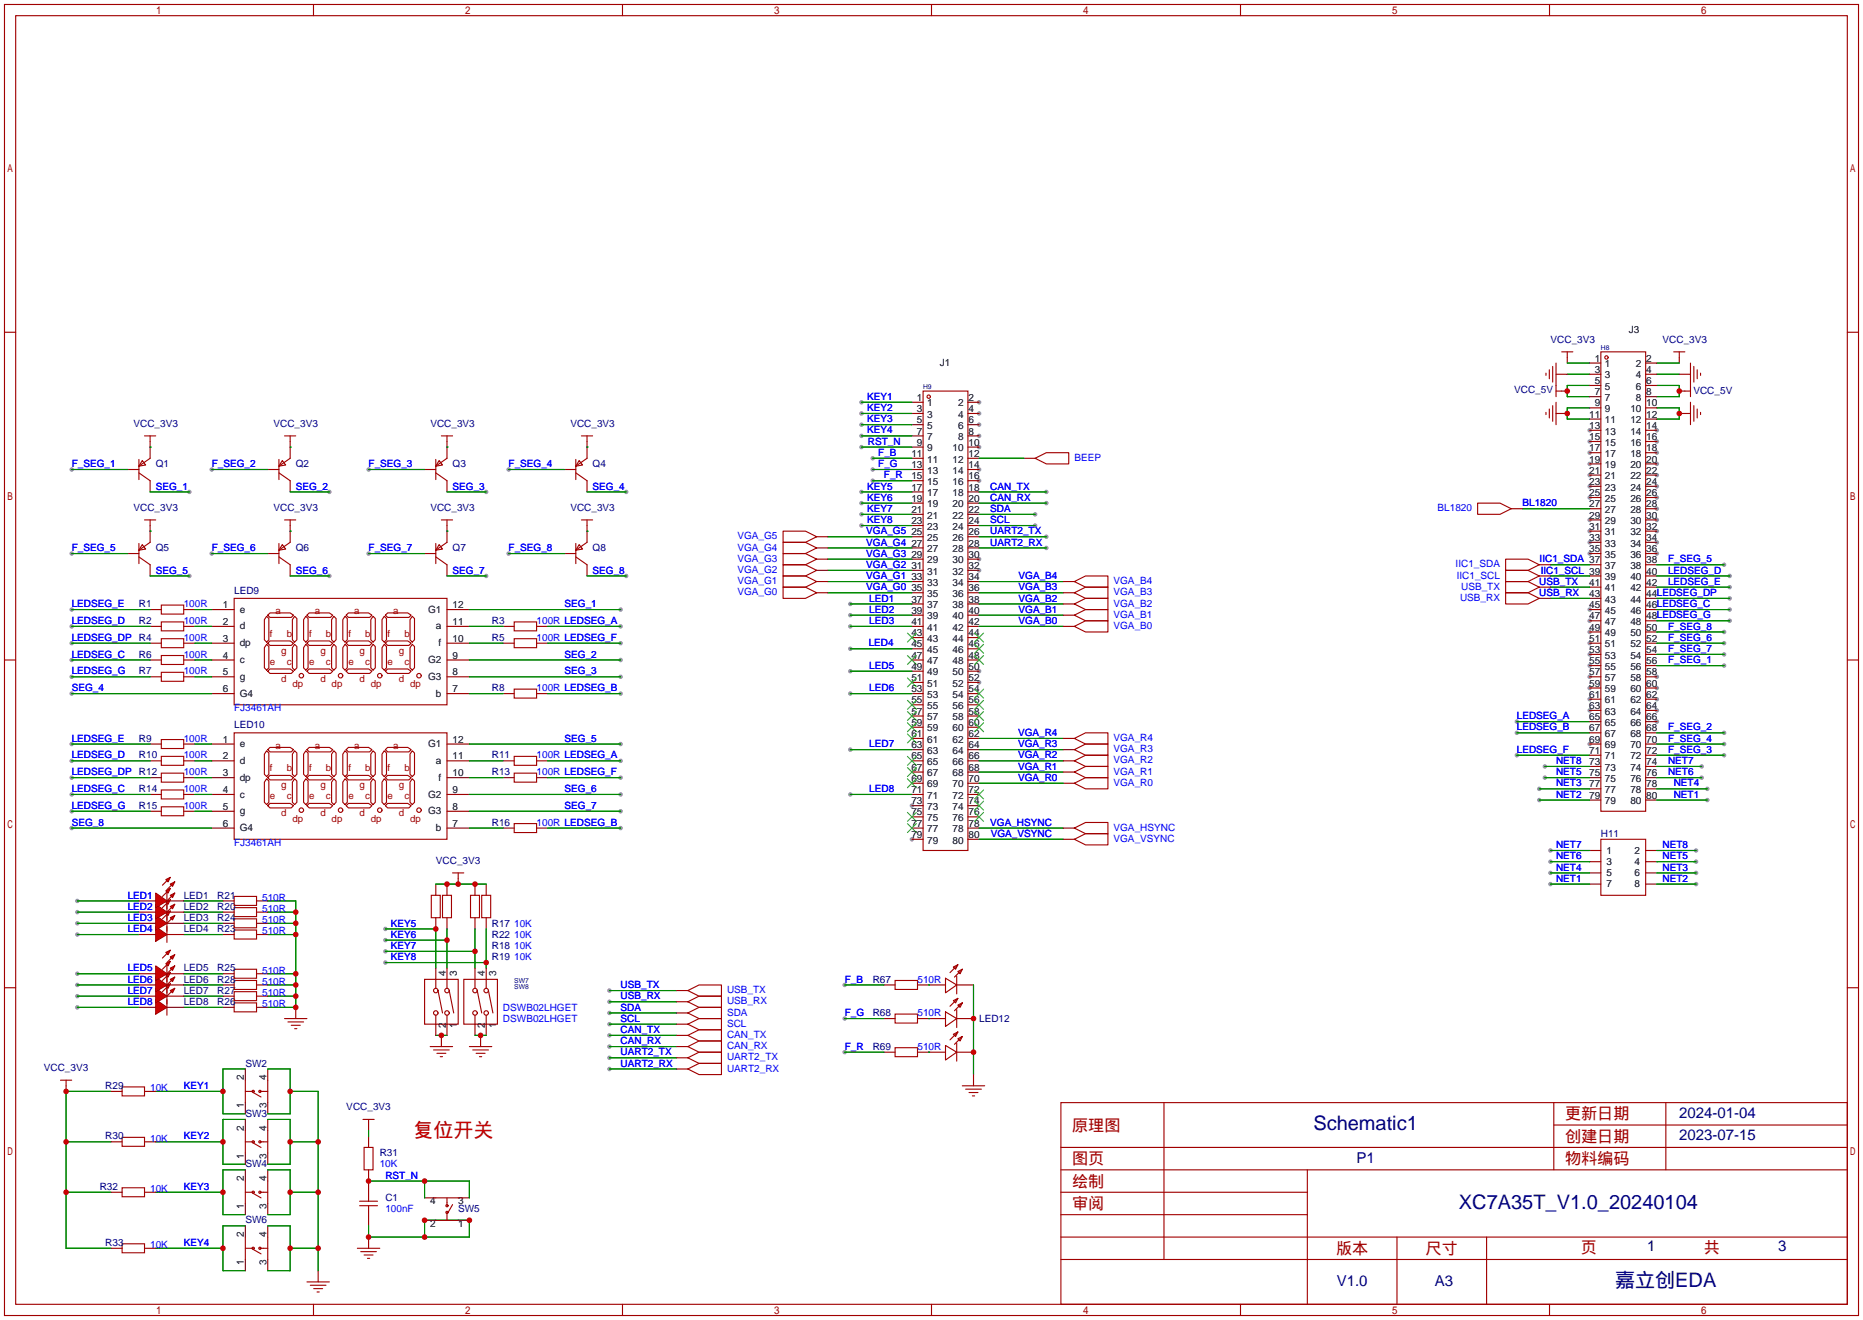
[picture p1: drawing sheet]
<svg xmlns="http://www.w3.org/2000/svg" width="422mm" height="299mm" viewBox="0 0 422 299" stroke-linecap="round" stroke-linejoin="round" font-family="sans-serif">
<defs><g id="words">
<text font-size="4.5" fill="#c00" x="93.7" y="257.7">复位开关</text>
<g font-size="4.5" fill="#000080">
<text x="297.8" y="256.2">Schematic1</text>
<text x="330.8" y="274">XC7A35T_V1.0_20240104</text>
<text x="366.2" y="291.8">嘉立创EDA</text>
</g>
<g font-size="3.7" fill="#a00000">
<text x="243.1" y="256.3">原理图</text>
<text x="354.8" y="253.7">更新日期</text>
<text x="243.1" y="263.9">图页</text>
<text x="354.8" y="258.8">创建日期</text>
<text x="354.8" y="263.9">物料编码</text>
<text x="243.1" y="269">绘制</text>
<text x="243.1" y="274">审阅</text>
<text x="302.9" y="284.2">版本</text>
<text x="323.2" y="284.2">尺寸</text>
<text x="358.4" y="283.9">页</text>
<text x="386.3" y="283.9">共</text>
</g>
<g font-size="3.4" fill="#000080">
<text x="380.7" y="253.4">2024-01-04</text>
<text x="307.5" y="263.5">P1</text>
<text x="380.7" y="258.4">2023-07-15</text>
<text x="373.5" y="283.6">1</text>
<text x="403.2" y="283.6">3</text>
<text x="303.1" y="291.5">V1.0</text>
<text x="325.3" y="291.5">A3</text>
</g>
<g font-size="2.3" fill="#000080">
<text x="351.6" y="77.7">VCC_3V3</text>
<text x="377" y="77.7">VCC_3V3</text>
<text x="343.3" y="89.1">VCC_5V</text>
<text x="384" y="89.4">VCC_5V</text>
<text x="30.3" y="96.7">VCC_3V3</text>
<text x="62" y="96.7">VCC_3V3</text>
<text x="97.6" y="96.7">VCC_3V3</text>
<text x="129.3" y="96.7">VCC_3V3</text>
<text x="35.3" y="105.9">Q1</text>
<text x="67.1" y="105.9">Q2</text>
<text x="102.6" y="105.9">Q3</text>
<text x="134.4" y="105.9">Q4</text>
<text x="30.3" y="115.8">VCC_3V3</text>
<text x="62" y="115.8">VCC_3V3</text>
<text x="97.6" y="115.8">VCC_3V3</text>
<text x="129.3" y="115.8">VCC_3V3</text>
<text x="35.3" y="124.9">Q5</text>
<text x="67.1" y="124.9">Q6</text>
<text x="102.6" y="124.9">Q7</text>
<text x="134.4" y="124.9">Q8</text>
<text x="31.5" y="137.6">R1</text>
<text x="53.1" y="134.6">LED9</text>
<text x="31.5" y="141.4">R2</text>
<text x="111.5" y="141.4">R3</text>
<text x="31.5" y="149.1">R6</text>
<text x="31.5" y="145.3">R4</text>
<text x="111.5" y="145.3">R5</text>
<text x="31.5" y="152.9">R7</text>
<text x="111.5" y="156.7">R8</text>
<text x="53.1" y="165.1">LED10</text>
<text x="31.5" y="168.1">R9</text>
<text x="31.5" y="171.9">R10</text>
<text x="111.5" y="171.9">R11</text>
<text x="31.5" y="179.5">R14</text>
<text x="31.5" y="175.7">R12</text>
<text x="111.5" y="175.7">R13</text>
<text x="31.5" y="183.4">R15</text>
<text x="111.5" y="187.2">R16</text>
<text x="363" y="189.7">H11</text>
<text x="98.8" y="195.8">VCC_3V3</text>
<text x="41.7" y="203.7">LED1</text>
<text x="49.3" y="203.7">R21</text>
<text x="41.7" y="208.8">LED3</text>
<text x="41.7" y="206.2">LED2</text>
<text x="49.3" y="208.8">R24</text>
<text x="49.3" y="206.2">R20</text>
<text x="41.7" y="211.3">LED4</text>
<text x="49.3" y="211.3">R23</text>
<text x="111.5" y="215.1">R18</text>
<text x="111.5" y="212.6">R22</text>
<text x="111.5" y="210">R17</text>
<text x="41.7" y="220.2">LED5</text>
<text x="49.3" y="220.2">R25</text>
<text x="111.5" y="217.6">R19</text>
<text x="41.7" y="227.8">LED8</text>
<text x="41.7" y="225.3">LED7</text>
<text x="41.7" y="222.7">LED6</text>
<text x="49.3" y="227.8">R26</text>
<text x="49.3" y="225.3">R27</text>
<text x="49.3" y="222.7">R28</text>
<text x="197.9" y="222.7">R67</text>
<text x="197.9" y="230.3">R68</text>
<text x="222" y="231.6">LED12</text>
<text x="197.9" y="238">R69</text>
<text x="9.9" y="242.8">VCC_3V3</text>
<text x="55.6" y="241.8">SW2</text>
<text x="23.9" y="246.9">R29</text>
<text x="78.5" y="251.7">VCC_3V3</text>
<text x="55.6" y="253.2">SW3</text>
<text x="23.9" y="258.3">R30</text>
<text x="86.1" y="262.1">R31</text>
<text x="22.6" y="269.7">R32</text>
<text x="55.6" y="264.6">SW4</text>
<text x="87.4" y="272.3">C1</text>
<text x="103.9" y="274.8">SW5</text>
<text x="55.6" y="277.3">SW6</text>
<text x="23.9" y="282.4">R33</text>
</g>
<g font-size="2.3">
<text x="369.3" y="75.4">J3</text>
<text x="213.1" y="83">J1</text>
<text x="361.6" y="82">1</text>
<text x="363.9" y="83.3">1</text>
<text x="370.9" y="83.3">2</text>
<text x="373.3" y="82">2</text>
<text x="361.6" y="84.5">3</text>
<text x="361.6" y="87.1">5</text>
<text x="361.6" y="89.6">7</text>
<text x="363.9" y="85.8">3</text>
<text x="363.9" y="88.3">5</text>
<text x="370.9" y="88.3">6</text>
<text x="370.9" y="85.8">4</text>
<text x="373.3" y="89.6">8</text>
<text x="373.3" y="87.1">6</text>
<text x="373.3" y="84.5">4</text>
<text x="207.9" y="90.9">1</text>
<text x="207.9" y="93.4">3</text>
<text x="207.9" y="96">5</text>
<text x="210.2" y="92.1">1</text>
<text x="210.2" y="94.7">3</text>
<text x="217.3" y="94.7">4</text>
<text x="217.3" y="92.1">2</text>
<text x="219.6" y="96">6</text>
<text x="219.6" y="93.4">4</text>
<text x="219.6" y="90.9">2</text>
<text x="360.3" y="94.7">11</text>
<text x="361.6" y="92.1">9</text>
<text x="363.9" y="90.9">7</text>
<text x="363.9" y="93.4">9</text>
<text x="363.9" y="96">11</text>
<text x="369.7" y="96">12</text>
<text x="369.7" y="93.4">10</text>
<text x="370.9" y="90.9">8</text>
<text x="373.3" y="94.7">12</text>
<text x="373.3" y="92.1">10</text>
<text x="207.9" y="98.5">7</text>
<text x="207.9" y="101">9</text>
<text x="210.2" y="97.2">5</text>
<text x="210.2" y="99.8">7</text>
<text x="217.3" y="99.8">8</text>
<text x="217.3" y="97.2">6</text>
<text x="219.6" y="101">10</text>
<text x="219.6" y="98.5">8</text>
<text x="360.3" y="97.2">13</text>
<text x="360.3" y="99.8">15</text>
<text x="363.9" y="98.5">13</text>
<text x="363.9" y="101">15</text>
<text x="369.7" y="101">16</text>
<text x="369.7" y="98.5">14</text>
<text x="373.3" y="99.8">16</text>
<text x="373.3" y="97.2">14</text>
<text x="206.6" y="103.6">11</text>
<text x="206.6" y="106.1">13</text>
<text x="210.2" y="102.3">9</text>
<text x="210.2" y="104.8">11</text>
<text x="210.2" y="107.4">13</text>
<text x="216" y="107.4">14</text>
<text x="216" y="104.8">12</text>
<text x="216" y="102.3">10</text>
<text x="219.6" y="106.1">14</text>
<text x="219.6" y="103.6">12</text>
<text x="360.3" y="102.3">17</text>
<text x="360.3" y="104.8">19</text>
<text x="360.3" y="107.4">21</text>
<text x="363.9" y="103.6">17</text>
<text x="363.9" y="106.1">19</text>
<text x="369.7" y="106.1">20</text>
<text x="369.7" y="103.6">18</text>
<text x="373.3" y="107.4">22</text>
<text x="373.3" y="104.8">20</text>
<text x="373.3" y="102.3">18</text>
<text x="206.6" y="108.7">15</text>
<text x="206.6" y="111.2">17</text>
<text x="206.6" y="113.7">19</text>
<text x="210.2" y="109.9">15</text>
<text x="210.2" y="112.5">17</text>
<text x="216" y="112.5">18</text>
<text x="216" y="109.9">16</text>
<text x="219.6" y="113.7">20</text>
<text x="219.6" y="111.2">18</text>
<text x="219.6" y="108.7">16</text>
<text x="360.3" y="109.9">23</text>
<text x="360.3" y="112.5">25</text>
<text x="363.9" y="108.7">21</text>
<text x="363.9" y="111.2">23</text>
<text x="363.9" y="113.7">25</text>
<text x="369.7" y="113.7">26</text>
<text x="369.7" y="111.2">24</text>
<text x="369.7" y="108.7">22</text>
<text x="373.3" y="112.5">26</text>
<text x="373.3" y="109.9">24</text>
<text x="206.6" y="116.3">21</text>
<text x="206.6" y="118.8">23</text>
<text x="210.2" y="115">19</text>
<text x="210.2" y="117.5">21</text>
<text x="216" y="117.5">22</text>
<text x="216" y="115">20</text>
<text x="219.6" y="118.8">24</text>
<text x="219.6" y="116.3">22</text>
<text x="360.3" y="115">27</text>
<text x="360.3" y="117.5">29</text>
<text x="363.9" y="116.3">27</text>
<text x="363.9" y="118.8">29</text>
<text x="369.7" y="118.8">30</text>
<text x="369.7" y="116.3">28</text>
<text x="373.3" y="117.5">30</text>
<text x="373.3" y="115">28</text>
<text x="206.6" y="121.4">25</text>
<text x="206.6" y="123.9">27</text>
<text x="210.2" y="120.1">23</text>
<text x="210.2" y="122.6">25</text>
<text x="210.2" y="125.2">27</text>
<text x="216" y="125.2">28</text>
<text x="216" y="122.6">26</text>
<text x="216" y="120.1">24</text>
<text x="219.6" y="123.9">28</text>
<text x="219.6" y="121.4">26</text>
<text x="360.3" y="120.1">31</text>
<text x="360.3" y="122.6">33</text>
<text x="360.3" y="125.2">35</text>
<text x="363.9" y="121.4">31</text>
<text x="363.9" y="123.9">33</text>
<text x="369.7" y="123.9">34</text>
<text x="369.7" y="121.4">32</text>
<text x="373.3" y="125.2">36</text>
<text x="373.3" y="122.6">34</text>
<text x="373.3" y="120.1">32</text>
<text x="206.6" y="126.4">29</text>
<text x="206.6" y="129">31</text>
<text x="206.6" y="131.5">33</text>
<text x="210.2" y="127.7">29</text>
<text x="210.2" y="130.2">31</text>
<text x="216" y="130.2">32</text>
<text x="216" y="127.7">30</text>
<text x="219.6" y="131.5">34</text>
<text x="219.6" y="129">32</text>
<text x="219.6" y="126.4">30</text>
<text x="363.9" y="126.4">35</text>
<text x="363.9" y="129">37</text>
<text x="363.9" y="131.5">39</text>
<text x="369.7" y="131.5">40</text>
<text x="369.7" y="129">38</text>
<text x="369.7" y="126.4">36</text>
<text x="373.3" y="130.2">40</text>
<text x="373.3" y="127.7">38</text>
<text x="50.6" y="137.9">1</text>
<text x="102.6" y="137.9">12</text>
<text x="206.6" y="134.1">35</text>
<text x="206.6" y="136.6">37</text>
<text x="210.2" y="132.8">33</text>
<text x="210.2" y="135.3">35</text>
<text x="210.2" y="137.9">37</text>
<text x="216" y="137.9">38</text>
<text x="216" y="135.3">36</text>
<text x="216" y="132.8">34</text>
<text x="219.6" y="136.6">38</text>
<text x="219.6" y="134.1">36</text>
<text x="360.3" y="132.8">41</text>
<text x="360.3" y="135.3">43</text>
<text x="360.3" y="137.9">45</text>
<text x="363.9" y="134.1">41</text>
<text x="363.9" y="136.6">43</text>
<text x="369.7" y="136.6">44</text>
<text x="369.7" y="134.1">42</text>
<text x="373.3" y="137.9">46LEDSEG_C</text>
<text x="373.3" y="135.3">44LEDSEG_DP</text>
<text x="373.3" y="132.8">42</text>
<text x="50.6" y="141.7">2</text>
<text x="54.4" y="138.9">e</text>
<text x="54.4" y="142.7">d</text>
<text x="97" y="138.9">G1</text>
<text x="98.8" y="142.7">a</text>
<text x="102.6" y="141.7">11</text>
<text x="206.6" y="139.1">39</text>
<text x="206.6" y="141.7">41</text>
<text x="210.2" y="140.4">39</text>
<text x="210.2" y="142.9">41</text>
<text x="216" y="142.9">42</text>
<text x="216" y="140.4">40</text>
<text x="219.6" y="141.7">42</text>
<text x="219.6" y="139.1">40</text>
<text x="360.3" y="140.4">47</text>
<text x="360.3" y="142.9">49</text>
<text x="363.9" y="139.1">45</text>
<text x="363.9" y="141.7">47</text>
<text x="369.7" y="141.7">48</text>
<text x="369.7" y="139.1">46</text>
<text x="373.3" y="142.9">50</text>
<text x="373.3" y="140.4">48LEDSEG_G</text>
<text x="50.6" y="145.5">3</text>
<text x="50.6" y="149.3">4</text>
<text x="54.4" y="146.5">dp</text>
<text x="99.4" y="146.5">f</text>
<text x="102.6" y="149.3">9</text>
<text x="102.6" y="145.5">10</text>
<text x="206.6" y="144.2">43</text>
<text x="206.6" y="146.8">45</text>
<text x="206.6" y="149.3">47</text>
<text x="210.2" y="145.5">43</text>
<text x="210.2" y="148">45</text>
<text x="216" y="148">46</text>
<text x="216" y="145.5">44</text>
<text x="219.6" y="149.3">48</text>
<text x="219.6" y="146.8">46</text>
<text x="219.6" y="144.2">44</text>
<text x="360.3" y="145.5">51</text>
<text x="360.3" y="148">53</text>
<text x="363.9" y="144.2">49</text>
<text x="363.9" y="146.8">51</text>
<text x="363.9" y="149.3">53</text>
<text x="369.7" y="149.3">54</text>
<text x="369.7" y="146.8">52</text>
<text x="369.7" y="144.2">50</text>
<text x="373.3" y="148">54</text>
<text x="373.3" y="145.5">52</text>
<text x="50.6" y="153.1">5</text>
<text x="54.4" y="150.3">c</text>
<text x="54.4" y="154.1">g</text>
<text x="97" y="154.1">G3</text>
<text x="97" y="150.3">G2</text>
<text x="102.6" y="153.1">8</text>
<text x="206.6" y="151.8">49</text>
<text x="206.6" y="154.4">51</text>
<text x="210.2" y="150.6">47</text>
<text x="210.2" y="153.1">49</text>
<text x="210.2" y="155.6">51</text>
<text x="216" y="155.6">52</text>
<text x="216" y="153.1">50</text>
<text x="216" y="150.6">48</text>
<text x="219.6" y="154.4">52</text>
<text x="219.6" y="151.8">50</text>
<text x="360.3" y="150.6">55</text>
<text x="360.3" y="153.1">57</text>
<text x="360.3" y="155.6">59</text>
<text x="363.9" y="151.8">55</text>
<text x="363.9" y="154.4">57</text>
<text x="369.7" y="154.4">58</text>
<text x="369.7" y="151.8">56</text>
<text x="373.3" y="155.6">60</text>
<text x="373.3" y="153.1">58</text>
<text x="373.3" y="150.6">56</text>
<text x="50.6" y="156.9">6</text>
<text x="54.4" y="157.9">G4</text>
<text x="98.8" y="157.9">b</text>
<text x="102.6" y="156.9">7</text>
<text x="206.6" y="156.9">53</text>
<text x="206.6" y="159.5">55</text>
<text x="206.6" y="162">57</text>
<text x="210.2" y="158.2">53</text>
<text x="210.2" y="160.7">55</text>
<text x="216" y="160.7">56</text>
<text x="216" y="158.2">54</text>
<text x="219.6" y="162">58</text>
<text x="219.6" y="159.5">56</text>
<text x="219.6" y="156.9">54</text>
<text x="360.3" y="158.2">61</text>
<text x="360.3" y="160.7">63</text>
<text x="363.9" y="156.9">59</text>
<text x="363.9" y="159.5">61</text>
<text x="363.9" y="162">63</text>
<text x="369.7" y="162">64</text>
<text x="369.7" y="159.5">62</text>
<text x="369.7" y="156.9">60</text>
<text x="373.3" y="160.7">64</text>
<text x="373.3" y="158.2">62</text>
<text x="206.6" y="164.5">59</text>
<text x="206.6" y="167.1">61</text>
<text x="210.2" y="163.3">57</text>
<text x="210.2" y="165.8">59</text>
<text x="216" y="165.8">60</text>
<text x="216" y="163.3">58</text>
<text x="219.6" y="167.1">62</text>
<text x="219.6" y="164.5">60</text>
<text x="360.3" y="163.3">65</text>
<text x="360.3" y="165.8">67</text>
<text x="363.9" y="164.5">65</text>
<text x="363.9" y="167.1">67</text>
<text x="369.7" y="167.1">68</text>
<text x="369.7" y="164.5">66</text>
<text x="373.3" y="165.8">68</text>
<text x="373.3" y="163.3">66</text>
<text x="50.6" y="168.3">1</text>
<text x="50.6" y="172.2">2</text>
<text x="54.4" y="169.4">e</text>
<text x="54.4" y="173.2">d</text>
<text x="97" y="169.4">G1</text>
<text x="98.8" y="173.2">a</text>
<text x="102.6" y="172.2">11</text>
<text x="102.6" y="168.3">12</text>
<text x="206.6" y="169.6">63</text>
<text x="206.6" y="172.2">65</text>
<text x="210.2" y="168.3">61</text>
<text x="210.2" y="170.9">63</text>
<text x="210.2" y="173.4">65</text>
<text x="216" y="173.4">66</text>
<text x="216" y="170.9">64</text>
<text x="216" y="168.3">62</text>
<text x="219.6" y="172.2">66</text>
<text x="219.6" y="169.6">64</text>
<text x="360.3" y="168.3">69</text>
<text x="360.3" y="170.9">71</text>
<text x="360.3" y="173.4">73</text>
<text x="363.9" y="169.6">69</text>
<text x="363.9" y="172.2">71</text>
<text x="369.7" y="172.2">72</text>
<text x="369.7" y="169.6">70</text>
<text x="373.3" y="173.4">74</text>
<text x="373.3" y="170.9">72</text>
<text x="373.3" y="168.3">70</text>
<text x="50.6" y="176">3</text>
<text x="50.6" y="179.8">4</text>
<text x="54.4" y="177">dp</text>
<text x="99.4" y="177">f</text>
<text x="102.6" y="179.8">9</text>
<text x="102.6" y="176">10</text>
<text x="206.6" y="174.7">67</text>
<text x="206.6" y="177.2">69</text>
<text x="206.6" y="179.8">71</text>
<text x="210.2" y="176">67</text>
<text x="210.2" y="178.5">69</text>
<text x="216" y="178.5">70</text>
<text x="216" y="176">68</text>
<text x="219.6" y="179.8">72</text>
<text x="219.6" y="177.2">70</text>
<text x="219.6" y="174.7">68</text>
<text x="360.3" y="176">75</text>
<text x="360.3" y="178.5">77</text>
<text x="363.9" y="174.7">73</text>
<text x="363.9" y="177.2">75</text>
<text x="363.9" y="179.8">77</text>
<text x="369.7" y="179.8">78</text>
<text x="369.7" y="177.2">76</text>
<text x="369.7" y="174.7">74</text>
<text x="373.3" y="178.5">78</text>
<text x="373.3" y="176">76</text>
<text x="50.6" y="183.6">5</text>
<text x="54.4" y="180.8">c</text>
<text x="54.4" y="184.6">g</text>
<text x="97" y="184.6">G3</text>
<text x="97" y="180.8">G2</text>
<text x="102.6" y="183.6">8</text>
<text x="206.6" y="182.3">73</text>
<text x="206.6" y="184.9">75</text>
<text x="210.2" y="181">71</text>
<text x="210.2" y="183.6">73</text>
<text x="216" y="183.6">74</text>
<text x="216" y="181">72</text>
<text x="219.6" y="184.9">76</text>
<text x="219.6" y="182.3">74</text>
<text x="360.3" y="181">79</text>
<text x="363.9" y="182.3">79</text>
<text x="369.7" y="182.3">80</text>
<text x="373.3" y="181">80</text>
<text x="50.6" y="187.4">6</text>
<text x="54.4" y="188.4">G4</text>
<text x="98.8" y="188.4">b</text>
<text x="102.6" y="187.4">7</text>
<text x="206.6" y="187.4">77</text>
<text x="206.6" y="189.9">79</text>
<text x="210.2" y="186.1">75</text>
<text x="210.2" y="188.7">77</text>
<text x="210.2" y="191.2">79</text>
<text x="216" y="191.2">80</text>
<text x="216" y="188.7">78</text>
<text x="216" y="186.1">76</text>
<text x="219.6" y="189.9">80</text>
<text x="219.6" y="187.4">78</text>
<text x="364.2" y="193.5">1</text>
<text x="364.2" y="196">3</text>
<text x="370.6" y="193.5">2</text>
<text x="370.6" y="196">4</text>
<text x="364.2" y="198.6">5</text>
<text x="364.2" y="201.1">7</text>
<text x="370.6" y="198.6">6</text>
<text x="370.6" y="201.1">8</text>
<text x="101.1" y="221.2" transform="rotate(-90 101.1 221.2)">4</text>
<text x="103.6" y="221.2" transform="rotate(-90 103.6 221.2)">3</text>
<text x="109.9" y="221.2" transform="rotate(-90 109.9 221.2)">4</text>
<text x="112.5" y="221.2" transform="rotate(-90 112.5 221.2)">3</text>
<text x="101.1" y="232.9" transform="rotate(-90 101.1 232.9)">2</text>
<text x="103.6" y="232.9" transform="rotate(-90 103.6 232.9)">1</text>
<text x="109.9" y="232.9" transform="rotate(-90 109.9 232.9)">2</text>
<text x="112.5" y="232.9" transform="rotate(-90 112.5 232.9)">1</text>
<text x="55.3" y="244.9" transform="rotate(-90 55.3 244.9)">2</text>
<text x="60.4" y="244.9" transform="rotate(-90 60.4 244.9)">4</text>
<text x="55.3" y="251.2" transform="rotate(-90 55.3 251.2)">1</text>
<text x="60.4" y="251.2" transform="rotate(-90 60.4 251.2)">3</text>
<text x="55.3" y="256.3" transform="rotate(-90 55.3 256.3)">2</text>
<text x="60.4" y="256.3" transform="rotate(-90 60.4 256.3)">4</text>
<text x="55.3" y="262.6" transform="rotate(-90 55.3 262.6)">1</text>
<text x="60.4" y="262.6" transform="rotate(-90 60.4 262.6)">3</text>
<text x="55.3" y="267.7" transform="rotate(-90 55.3 267.7)">2</text>
<text x="60.4" y="267.7" transform="rotate(-90 60.4 267.7)">4</text>
<text x="55.3" y="274.1" transform="rotate(-90 55.3 274.1)">1</text>
<text x="60.4" y="274.1" transform="rotate(-90 60.4 274.1)">3</text>
<text x="97.5" y="273">4</text>
<text x="103.9" y="273">3</text>
<text x="55.3" y="280.4" transform="rotate(-90 55.3 280.4)">2</text>
<text x="60.4" y="280.4" transform="rotate(-90 60.4 280.4)">4</text>
<text x="97.5" y="278.1">2</text>
<text x="103.9" y="278.1">1</text>
<text x="55.3" y="286.8" transform="rotate(-90 55.3 286.8)">1</text>
<text x="60.4" y="286.8" transform="rotate(-90 60.4 286.8)">3</text>
</g>
<g font-size="2.3" fill="#00f">
<text x="196.6" y="95.7">KEY3</text>
<text x="196.6" y="93.2">KEY2</text>
<text x="196.6" y="90.6">KEY1</text>
<text x="196.6" y="98.3">KEY4</text>
<text x="196.8" y="100.8">RST_N</text>
<text x="16.3" y="105.9">F_SEG_1</text>
<text x="48" y="105.9">F_SEG_2</text>
<text x="83.6" y="105.9">F_SEG_3</text>
<text x="115.3" y="105.9">F_SEG_4</text>
<text x="199.1" y="103.3">F_B</text>
<text x="199.1" y="105.9">F_G</text>
<text x="243.6" y="104.5">BEEP</text>
<text x="35.3" y="111">SEG_1</text>
<text x="67.1" y="111">SEG_2</text>
<text x="102.6" y="111">SEG_3</text>
<text x="134.4" y="111">SEG_4</text>
<text x="196.6" y="113.5">KEY6</text>
<text x="196.6" y="111">KEY5</text>
<text x="200.4" y="108.4">F_R</text>
<text x="224.5" y="111">CAN_TX</text>
<text x="224.5" y="113.5">CAN_RX</text>
<text x="196.6" y="116">KEY7</text>
<text x="196.6" y="118.6">KEY8</text>
<text x="224.5" y="118.6">SCL</text>
<text x="224.5" y="116">SDA</text>
<text x="325.9" y="115.9">BL1820</text>
<text x="345.2" y="114.8">BL1820</text>
<text x="16.3" y="124.9">F_SEG_5</text>
<text x="48" y="124.9">F_SEG_6</text>
<text x="83.6" y="124.9">F_SEG_7</text>
<text x="115.3" y="124.9">F_SEG_8</text>
<text x="167.2" y="124.8">VGA_G4</text>
<text x="167.2" y="122.3">VGA_G5</text>
<text x="196.4" y="123.7">VGA_G4</text>
<text x="196.4" y="121.1">VGA_G5</text>
<text x="224.5" y="121.1">UART2_TX</text>
<text x="224.5" y="123.7">UART2_RX</text>
<text x="35.3" y="130">SEG_5</text>
<text x="67.1" y="130">SEG_6</text>
<text x="102.6" y="130">SEG_7</text>
<text x="134.4" y="130">SEG_8</text>
<text x="167.2" y="127.3">VGA_G3</text>
<text x="167.2" y="129.9">VGA_G2</text>
<text x="196.4" y="126.2">VGA_G3</text>
<text x="196.4" y="128.7">VGA_G2</text>
<text x="196.4" y="131.3">VGA_G1</text>
<text x="231" y="131.3">VGA_B4</text>
<text x="330" y="128.6">IIC1_SDA</text>
<text x="330.3" y="131.1">IIC1_SCL</text>
<text x="349.1" y="127.5">IIC1_SDA 37</text>
<text x="349.3" y="130">IIC1_SCL 39</text>
<text x="378.2" y="127.5">F_SEG_5</text>
<text x="378.2" y="130">LEDSEG_D</text>
<text x="16.3" y="137.6">LEDSEG_E</text>
<text x="41.7" y="137.6">100R</text>
<text x="128" y="137.6">SEG_1</text>
<text x="167.2" y="135">VGA_G0</text>
<text x="167.2" y="132.4">VGA_G1</text>
<text x="196.4" y="133.8">VGA_G0</text>
<text x="197.1" y="136.4">LED1</text>
<text x="231" y="133.8">VGA_B3</text>
<text x="231" y="136.4">VGA_B2</text>
<text x="252.5" y="132.4">VGA_B4</text>
<text x="252.5" y="135">VGA_B3</text>
<text x="252.5" y="137.5">VGA_B2</text>
<text x="331" y="136.2">USB_RX</text>
<text x="331.3" y="133.7">USB_TX</text>
<text x="349" y="135.1">USB_RX</text>
<text x="349" y="132.6">USB_TX</text>
<text x="378.2" y="132.6">LEDSEG_E</text>
<text x="16.3" y="141.4">LEDSEG_D</text>
<text x="41.7" y="141.4">100R</text>
<text x="121.7" y="141.4">100R LEDSEG_A</text>
<text x="197.1" y="138.9">LED2</text>
<text x="197.1" y="141.4">LED3</text>
<text x="231" y="138.9">VGA_B1</text>
<text x="231" y="141.4">VGA_B0</text>
<text x="252.5" y="140">VGA_B1</text>
<text x="252.5" y="142.6">VGA_B0</text>
<text x="378.2" y="142.7">F_SEG_8</text>
<text x="16.3" y="145.3">LEDSEG_DP</text>
<text x="16.3" y="149.1">LEDSEG_C</text>
<text x="41.7" y="149.1">100R</text>
<text x="41.7" y="145.3">100R</text>
<text x="121.7" y="145.3">100R LEDSEG_F</text>
<text x="128" y="149.1">SEG_2</text>
<text x="197" y="146.5">LED4</text>
<text x="378.2" y="147.8">F_SEG_7</text>
<text x="378.2" y="145.3">F_SEG_6</text>
<text x="16.3" y="152.9">LEDSEG_G</text>
<text x="41.7" y="152.9">100R</text>
<text x="128" y="152.9">SEG_3</text>
<text x="197.1" y="151.6">LED5</text>
<text x="378.2" y="150.3">F_SEG_1</text>
<text x="16.3" y="156.7">SEG_4</text>
<text x="53.1" y="161.3">FJ3461AH</text>
<text x="121.7" y="156.7">100R LEDSEG_B</text>
<text x="197.1" y="156.7">LED6</text>
<text x="230.8" y="166.8">VGA_R4</text>
<text x="252.5" y="168">VGA_R4</text>
<text x="343.9" y="165.6">LEDSEG_B</text>
<text x="343.9" y="163">LEDSEG_A</text>
<text x="378.2" y="165.6">F_SEG_2</text>
<text x="16.3" y="171.9">LEDSEG_D</text>
<text x="16.3" y="168.1">LEDSEG_E</text>
<text x="41.7" y="168.1">100R</text>
<text x="41.7" y="171.9">100R</text>
<text x="121.7" y="171.9">100R LEDSEG_A</text>
<text x="128" y="168.1">SEG_5</text>
<text x="197.1" y="169.4">LED7</text>
<text x="230.8" y="169.4">VGA_R3</text>
<text x="230.8" y="171.9">VGA_R2</text>
<text x="252.5" y="170.5">VGA_R3</text>
<text x="252.5" y="173.1">VGA_R2</text>
<text x="343.9" y="170.7">LEDSEG_F</text>
<text x="352.8" y="173.2">NET8</text>
<text x="378.2" y="170.7">F_SEG_3</text>
<text x="378.2" y="168.1">F_SEG_4</text>
<text x="378.2" y="173.2">NET7</text>
<text x="16.3" y="175.7">LEDSEG_DP</text>
<text x="16.3" y="179.5">LEDSEG_C</text>
<text x="41.7" y="179.5">100R</text>
<text x="41.7" y="175.7">100R</text>
<text x="121.7" y="175.7">100R LEDSEG_F</text>
<text x="128" y="179.5">SEG_6</text>
<text x="197.1" y="179.5">LED8</text>
<text x="230.8" y="174.5">VGA_R1</text>
<text x="230.8" y="177">VGA_R0</text>
<text x="252.5" y="175.6">VGA_R1</text>
<text x="252.5" y="178.1">VGA_R0</text>
<text x="352.8" y="175.7">NET5</text>
<text x="352.8" y="178.3">NET3</text>
<text x="378.2" y="175.7">NET6</text>
<text x="379.5" y="178.3">NET4</text>
<text x="16.3" y="183.4">LEDSEG_G</text>
<text x="41.7" y="183.4">100R</text>
<text x="128" y="183.4">SEG_7</text>
<text x="352.8" y="180.8">NET2</text>
<text x="379.5" y="180.8">NET1</text>
<text x="16.3" y="187.2">SEG_8</text>
<text x="53.1" y="191.7">FJ3461AH</text>
<text x="121.7" y="187.2">100R LEDSEG_B</text>
<text x="224.5" y="187.2">VGA_HSYNC</text>
<text x="224.6" y="189.7">VGA_VSYNC</text>
<text x="252.5" y="188.3">VGA_HSYNC</text>
<text x="252.5" y="190.8">VGA_VSYNC</text>
<text x="352.8" y="197.3">NET4</text>
<text x="352.8" y="194.8">NET6</text>
<text x="352.8" y="192.2">NET7</text>
<text x="376.9" y="197.3">NET3</text>
<text x="376.9" y="194.8">NET5</text>
<text x="376.9" y="192.2">NET8</text>
<text x="29" y="203.7">LED1</text>
<text x="352.8" y="199.9">NET1</text>
<text x="376.9" y="199.9">NET2</text>
<text x="29" y="206.2">LED2</text>
<text x="29" y="208.8">LED3</text>
<text x="59.4" y="209.3">510R</text>
<text x="59.4" y="206.7">510R</text>
<text x="59.4" y="204.2">510R</text>
<text x="29" y="211.3">LED4</text>
<text x="59.4" y="211.8">510R</text>
<text x="88.6" y="212.6">KEY6</text>
<text x="88.6" y="215.1">KEY7</text>
<text x="88.6" y="210">KEY5</text>
<text x="116.6" y="215.1">10K</text>
<text x="116.6" y="212.6">10K</text>
<text x="116.6" y="210">10K</text>
<text x="29" y="220.2">LED5</text>
<text x="59.4" y="220.7">510R</text>
<text x="88.6" y="217.6">KEY8</text>
<text x="116.6" y="217.6">10K</text>
<text x="29" y="227.8">LED8</text>
<text x="29" y="225.3">LED7</text>
<text x="29" y="222.7">LED6</text>
<text x="59.4" y="225.8">510R</text>
<text x="59.4" y="223.2">510R</text>
<text x="140.7" y="224">USB_TX</text>
<text x="140.7" y="226.5">USB_RX</text>
<text x="164.8" y="225.1">USB_TX</text>
<text x="164.8" y="227.7">USB_RX</text>
<text x="191.5" y="222.7">F_B</text>
<text x="208" y="222.7">510R</text>
<text x="59.4" y="228.3">510R</text>
<text x="114" y="229.1">DSWB02LHGET</text>
<text x="114" y="231.6">DSWB02LHGET</text>
<text x="140.7" y="229.1">SDA</text>
<text x="140.7" y="231.6">SCL</text>
<text x="164.8" y="230.2">SDA</text>
<text x="164.8" y="232.7">SCL</text>
<text x="191.5" y="230.3">F_G</text>
<text x="208" y="230.3">510R</text>
<text x="140.7" y="239.2">UART2_TX</text>
<text x="140.7" y="234.2">CAN_TX</text>
<text x="140.7" y="236.7">CAN_RX</text>
<text x="164.8" y="235.3">CAN_TX</text>
<text x="164.8" y="237.8">CAN_RX</text>
<text x="191.5" y="238">F_R</text>
<text x="208" y="238">510R</text>
<text x="140.7" y="241.8">UART2_RX</text>
<text x="164.8" y="242.9">UART2_RX</text>
<text x="164.8" y="240.4">UART2_TX</text>
<text x="34" y="247.4">10K</text>
<text x="41.7" y="246.9">KEY1</text>
<text x="34" y="258.8">10K</text>
<text x="41.7" y="258.3">KEY2</text>
<text x="41.7" y="269.7">KEY3</text>
<text x="86.1" y="264.6">10K</text>
<text x="87.4" y="267.2">RST_N</text>
<text x="34" y="270.2">10K</text>
<text x="87.4" y="274.8">100nF</text>
<text x="34" y="282.9">10K</text>
<text x="41.7" y="282.4">KEY4</text>
</g>
<g font-size="2.2" fill="#a00000">
<text x="62.5" y="139.3">a</text>
<text x="71.4" y="139.3">a</text>
<text x="80.3" y="139.3">a</text>
<text x="89.2" y="139.3">a</text>
<text x="61.2" y="144.3">f</text>
<text x="63.8" y="148.2">g</text>
<text x="65" y="144.3">b</text>
<text x="70.1" y="144.3">f</text>
<text x="72.6" y="148.2">g</text>
<text x="73.9" y="144.3">b</text>
<text x="79" y="144.3">f</text>
<text x="81.5" y="148.2">g</text>
<text x="82.8" y="144.3">b</text>
<text x="87.9" y="144.3">f</text>
<text x="90.4" y="148.2">g</text>
<text x="91.7" y="144.3">b</text>
<text x="61.2" y="150.7">e</text>
<text x="63.8" y="154.5">d</text>
<text x="65" y="150.7">c</text>
<text x="66.3" y="155.8">dp</text>
<text x="70.1" y="150.7">e</text>
<text x="72.6" y="154.5">d</text>
<text x="73.9" y="150.7">c</text>
<text x="75.2" y="155.8">dp</text>
<text x="79" y="150.7">e</text>
<text x="81.5" y="154.5">d</text>
<text x="82.8" y="150.7">c</text>
<text x="84.1" y="155.8">dp</text>
<text x="87.9" y="150.7">e</text>
<text x="90.4" y="154.5">d</text>
<text x="91.7" y="150.7">c</text>
<text x="93" y="155.8">dp</text>
<text x="62.5" y="169.7">a</text>
<text x="71.4" y="169.7">a</text>
<text x="80.3" y="169.7">a</text>
<text x="89.2" y="169.7">a</text>
<text x="61.2" y="174.8">f</text>
<text x="63.8" y="178.6">g</text>
<text x="65" y="174.8">b</text>
<text x="70.1" y="174.8">f</text>
<text x="72.6" y="178.6">g</text>
<text x="73.9" y="174.8">b</text>
<text x="79" y="174.8">f</text>
<text x="81.5" y="178.6">g</text>
<text x="82.8" y="174.8">b</text>
<text x="87.9" y="174.8">f</text>
<text x="90.4" y="178.6">g</text>
<text x="91.7" y="174.8">b</text>
<text x="61.2" y="181.2">e</text>
<text x="63.8" y="185">d</text>
<text x="65" y="181.2">c</text>
<text x="70.1" y="181.2">e</text>
<text x="72.6" y="185">d</text>
<text x="73.9" y="181.2">c</text>
<text x="79" y="181.2">e</text>
<text x="81.5" y="185">d</text>
<text x="82.8" y="181.2">c</text>
<text x="87.9" y="181.2">e</text>
<text x="90.4" y="185">d</text>
<text x="91.7" y="181.2">c</text>
<text x="66.3" y="186.3">dp</text>
<text x="75.2" y="186.3">dp</text>
<text x="84.1" y="186.3">dp</text>
<text x="93" y="186.3">dp</text>
</g>
<g font-size="1.5" fill="#000080">
<text x="363" y="79.4">H8</text>
<text x="209.3" y="88.3">H9</text>
<text x="116.6" y="222.9">SW7</text>
<text x="116.6" y="224.2">SW8</text>
</g>
</g></defs>
<g fill="#999">
<circle cx="360.4" cy="97.5" r=".51"/>
<circle cx="360.4" cy="100.1" r=".51"/>
<circle cx="375.7" cy="163.6" r=".51"/>
<circle cx="360.4" cy="102.6" r=".51"/>
<circle cx="375.7" cy="161" r=".51"/>
<circle cx="360.4" cy="105.2" r=".51"/>
<circle cx="375.7" cy="158.5" r=".51"/>
<circle cx="360.4" cy="107.7" r=".51"/>
<circle cx="375.7" cy="156" r=".51"/>
<circle cx="360.4" cy="110.2" r=".51"/>
<circle cx="375.7" cy="153.4" r=".51"/>
<circle cx="360.4" cy="112.8" r=".51"/>
<circle cx="360.4" cy="117.9" r=".51"/>
<circle cx="360.4" cy="120.4" r=".51"/>
<circle cx="360.4" cy="122.9" r=".51"/>
<circle cx="360.4" cy="125.5" r=".51"/>
<circle cx="360.4" cy="138.2" r=".51"/>
<circle cx="375.7" cy="125.5" r=".51"/>
<circle cx="360.4" cy="140.7" r=".51"/>
<circle cx="375.7" cy="122.9" r=".51"/>
<circle cx="360.4" cy="143.3" r=".51"/>
<circle cx="375.7" cy="120.4" r=".51"/>
<circle cx="360.4" cy="145.8" r=".51"/>
<circle cx="375.7" cy="117.9" r=".51"/>
<circle cx="360.4" cy="148.3" r=".51"/>
<circle cx="375.7" cy="115.3" r=".51"/>
<circle cx="360.4" cy="150.9" r=".51"/>
<circle cx="375.7" cy="112.8" r=".51"/>
<circle cx="360.4" cy="153.4" r=".51"/>
<circle cx="375.7" cy="110.2" r=".51"/>
<circle cx="360.4" cy="156" r=".51"/>
<circle cx="375.7" cy="107.7" r=".51"/>
<circle cx="360.4" cy="158.5" r=".51"/>
<circle cx="375.7" cy="105.2" r=".51"/>
<circle cx="360.4" cy="161" r=".51"/>
<circle cx="375.7" cy="102.6" r=".51"/>
<circle cx="375.7" cy="100.1" r=".51"/>
<circle cx="375.7" cy="97.5" r=".51"/>
<circle cx="360.4" cy="168.7" r=".51"/>
<circle cx="222" cy="154.7" r=".51"/>
<circle cx="222" cy="152.1" r=".51"/>
<circle cx="222" cy="129.3" r=".51"/>
<circle cx="222" cy="126.7" r=".51"/>
<circle cx="222" cy="109" r=".51"/>
<circle cx="222" cy="106.4" r=".51"/>
<circle cx="222" cy="101.3" r=".51"/>
<circle cx="206.8" cy="182.6" r=".51"/>
<circle cx="222" cy="98.8" r=".51"/>
<circle cx="222" cy="96.3" r=".51"/>
<circle cx="222" cy="93.7" r=".51"/>
<circle cx="206.8" cy="190.2" r=".51"/>
<circle cx="222" cy="91.2" r=".51"/>
<circle cx="16.3" cy="142" r=".51"/>
<circle cx="16.3" cy="138.2" r=".51"/>
<circle cx="16.3" cy="153.4" r=".51"/>
<circle cx="16.3" cy="145.8" r=".51"/>
<circle cx="16.3" cy="149.6" r=".51"/>
<circle cx="140.7" cy="145.8" r=".51"/>
<circle cx="140.7" cy="142" r=".51"/>
<circle cx="140.7" cy="157.2" r=".51"/>
<circle cx="16.3" cy="157.2" r=".51"/>
<circle cx="140.7" cy="149.6" r=".51"/>
<circle cx="140.7" cy="153.4" r=".51"/>
<circle cx="140.7" cy="138.2" r=".51"/>
<circle cx="17.5" cy="206.8" r=".51"/>
<circle cx="17.5" cy="204.2" r=".51"/>
<circle cx="17.5" cy="228.3" r=".51"/>
<circle cx="17.5" cy="225.8" r=".51"/>
<circle cx="17.5" cy="223.3" r=".51"/>
<circle cx="17.5" cy="220.7" r=".51"/>
<circle cx="17.5" cy="211.8" r=".51"/>
<circle cx="17.5" cy="209.3" r=".51"/>
<circle cx="138.2" cy="229.6" r=".51"/>
<circle cx="138.2" cy="232.2" r=".51"/>
<circle cx="138.2" cy="239.8" r=".51"/>
<circle cx="138.2" cy="242.3" r=".51"/>
<circle cx="138.2" cy="234.7" r=".51"/>
<circle cx="138.2" cy="237.2" r=".51"/>
<circle cx="138.2" cy="224.5" r=".51"/>
<circle cx="138.2" cy="227.1" r=".51"/>
<circle cx="16.3" cy="106.4" r=".51"/>
<circle cx="42.9" cy="111.5" r=".51"/>
<circle cx="48" cy="106.4" r=".51"/>
<circle cx="74.7" cy="111.5" r=".51"/>
<circle cx="83.6" cy="106.4" r=".51"/>
<circle cx="110.2" cy="111.5" r=".51"/>
<circle cx="115.3" cy="106.4" r=".51"/>
<circle cx="142" cy="111.5" r=".51"/>
<circle cx="87.4" cy="213.1" r=".51"/>
<circle cx="87.4" cy="215.6" r=".51"/>
<circle cx="87.4" cy="210.6" r=".51"/>
<circle cx="87.4" cy="218.2" r=".51"/>
<circle cx="16.3" cy="172.5" r=".51"/>
<circle cx="16.3" cy="168.7" r=".51"/>
<circle cx="16.3" cy="183.9" r=".51"/>
<circle cx="16.3" cy="176.3" r=".51"/>
<circle cx="16.3" cy="180.1" r=".51"/>
<circle cx="140.7" cy="176.3" r=".51"/>
<circle cx="140.7" cy="172.5" r=".51"/>
<circle cx="140.7" cy="187.7" r=".51"/>
<circle cx="16.3" cy="187.7" r=".51"/>
<circle cx="140.7" cy="180.1" r=".51"/>
<circle cx="140.7" cy="183.9" r=".51"/>
<circle cx="140.7" cy="168.7" r=".51"/>
<circle cx="16.3" cy="125.5" r=".51"/>
<circle cx="42.9" cy="130.6" r=".51"/>
<circle cx="48" cy="125.5" r=".51"/>
<circle cx="74.7" cy="130.6" r=".51"/>
<circle cx="83.6" cy="125.5" r=".51"/>
<circle cx="110.2" cy="130.6" r=".51"/>
<circle cx="115.3" cy="125.5" r=".51"/>
<circle cx="142" cy="130.6" r=".51"/>
<circle cx="191.5" cy="223.3" r=".51"/>
<circle cx="191.5" cy="230.9" r=".51"/>
<circle cx="191.5" cy="238.5" r=".51"/>
<circle cx="343.9" cy="166.1" r=".51"/>
<circle cx="343.9" cy="163.6" r=".51"/>
<circle cx="343.9" cy="171.2" r=".51"/>
<circle cx="351.5" cy="200.4" r=".51"/>
<circle cx="384.6" cy="200.4" r=".51"/>
<circle cx="384.6" cy="197.9" r=".51"/>
<circle cx="351.5" cy="197.9" r=".51"/>
<circle cx="384.6" cy="195.3" r=".51"/>
<circle cx="351.5" cy="195.3" r=".51"/>
<circle cx="351.5" cy="192.8" r=".51"/>
<circle cx="384.6" cy="192.8" r=".51"/>
<circle cx="390.9" cy="171.2" r=".51"/>
<circle cx="390.9" cy="168.7" r=".51"/>
<circle cx="390.9" cy="166.1" r=".51"/>
<circle cx="350.3" cy="176.3" r=".51"/>
<circle cx="385.8" cy="176.3" r=".51"/>
<circle cx="385.8" cy="173.7" r=".51"/>
<circle cx="350.3" cy="173.7" r=".51"/>
<circle cx="387.1" cy="181.4" r=".51"/>
<circle cx="349" cy="181.4" r=".51"/>
<circle cx="349" cy="178.8" r=".51"/>
<circle cx="387.1" cy="178.8" r=".51"/>
<circle cx="390.9" cy="150.9" r=".51"/>
<circle cx="390.9" cy="148.3" r=".51"/>
<circle cx="390.9" cy="145.8" r=".51"/>
<circle cx="390.9" cy="143.3" r=".51"/>
<circle cx="392.2" cy="140.7" r=".51"/>
<circle cx="392.2" cy="138.2" r=".51"/>
<circle cx="392.2" cy="135.6" r=".51"/>
<circle cx="390.9" cy="128" r=".51"/>
<circle cx="392.2" cy="133.1" r=".51"/>
<circle cx="392.2" cy="130.6" r=".51"/>
<circle cx="195.3" cy="101.3" r=".51"/>
<circle cx="195.3" cy="98.8" r=".51"/>
<circle cx="195.3" cy="96.3" r=".51"/>
<circle cx="195.3" cy="93.7" r=".51"/>
<circle cx="195.3" cy="91.2" r=".51"/>
<circle cx="197.9" cy="103.9" r=".51"/>
<circle cx="197.9" cy="106.4" r=".51"/>
<circle cx="197.9" cy="109" r=".51"/>
<circle cx="195.3" cy="116.6" r=".51"/>
<circle cx="195.3" cy="114" r=".51"/>
<circle cx="195.3" cy="111.5" r=".51"/>
<circle cx="195.3" cy="119.1" r=".51"/>
<circle cx="192.8" cy="139.4" r=".51"/>
<circle cx="192.8" cy="136.9" r=".51"/>
<circle cx="192.8" cy="142" r=".51"/>
<circle cx="192.8" cy="147.1" r=".51"/>
<circle cx="192.8" cy="152.1" r=".51"/>
<circle cx="192.8" cy="157.2" r=".51"/>
<circle cx="192.8" cy="169.9" r=".51"/>
<circle cx="192.8" cy="180.1" r=".51"/>
<circle cx="237.2" cy="111.5" r=".51"/>
<circle cx="237.2" cy="114" r=".51"/>
<circle cx="234.7" cy="119.1" r=".51"/>
<circle cx="234.7" cy="116.6" r=".51"/>
<circle cx="237.2" cy="121.7" r=".51"/>
<circle cx="237.2" cy="124.2" r=".51"/>
</g>
<g fill="none" stroke="#a10000" stroke-width=".25">
<path d="M1 1h420.4v297.2h-420.4zM3.6 3.6h415.2v292.1h-415.2zM71.1 1v2.6M141.1 1v2.6M211.2 1v2.6M281.3 1v2.6M351.3 1v2.6M1 75.3h2.6M418.8 75.3h2.6M36.6 137.2h5.1v2h-5.1zM53.1 135.6h48.2v24.2h-48.2zM60.5 139.7l.5 .5v4.8l-.5 .5-.6-.5v-4.5z"/>
<path d="M60.7 139.4l.5-.5h4.6l.7 .5-.5 .6h-4.8zM66.8 139.7l.5 .5v4.8l-.5 .5-.5-.5v-4.5zM69.3 139.7l.5 .5v4.8l-.5 .5-.5-.5v-4.5zM69.6 139.4l.5-.5h4.6l.7 .5-.5 .6h-4.8zM75.7 139.7l.5 .5v4.8l-.5 .5-.5-.5v-4.5zM78.2 139.7l.5 .5v4.8l-.5 .5-.5-.5v-4.5zM78.5 139.4l.5-.5h4.6l.7 .5-.5 .6h-4.8zM84.6 139.7l.5 .5v4.8l-.5 .5-.5-.5v-4.5zM87.1 139.7l.5 .5v4.8l-.5 .5-.5-.5v-4.5zM87.4 139.4l.5-.5h4.6l.7 .5-.5 .6h-4.8zM93.5 139.7l.5 .5v4.8l-.5 .5-.5-.5v-4.5zM1 149.6h2.6"/>
<path d="M36.6 141h5.1v2h-5.1zM36.6 148.6h5.1v2h-5.1zM36.6 152.4h5.1v2h-5.1zM36.6 144.8h5.1v2h-5.1zM60.5 146l.5 .6v4.8l-.5 .5-.6-.5v-4.6zM60.7 152.1l.5-.5h4.6l.7 .5-.5 .6h-4.8zM60.7 145.8l.5-.5h4.6l.7 .5-.5 .5h-4.8zM66.8 146l.5 .6v4.8l-.5 .5-.5-.5v-4.6zM69.3 146l.5 .6v4.8l-.5 .5-.5-.5v-4.6zM69.6 152.1l.5-.5h4.6l.7 .5-.5 .6h-4.8zM69.6 145.8l.5-.5h4.6l.7 .5-.5 .5h-4.8zM75.7 146l.5 .6v4.8l-.5 .5-.5-.5v-4.6z"/>
<path d="M78.2 146l.5 .6v4.8l-.5 .5-.5-.5v-4.6zM78.5 152.1l.5-.5h4.6l.7 .5-.5 .6h-4.8zM78.5 145.8l.5-.5h4.6l.7 .5-.5 .5h-4.8zM84.6 146l.5 .6v4.8l-.5 .5-.5-.5v-4.6zM87.1 146l.5 .6v4.8l-.5 .5-.5-.5v-4.6zM87.4 152.1l.5-.5h4.6l.7 .5-.5 .6h-4.8zM87.4 145.8l.5-.5h4.6l.7 .5-.5 .5h-4.8zM93.5 146l.5 .6v4.8l-.5 .5-.5-.5v-4.6zM116.6 141h5.1v2h-5.1zM116.6 144.8h5.1v2h-5.1zM116.6 156.2h5.1v2h-5.1zM418.8 149.6h2.6"/>
<path d="M53.1 219.7h5.1v2h-5.1zM53.1 210.8h5.1v2.1h-5.1zM53.1 208.3h5.1v2h-5.1zM53.1 205.7h5.1v2.1h-5.1zM53.1 203.2h5.1v2h-5.1zM1 223.9h2.6M37.8 226.6v3.5M53.1 227.3h5.1v2.1h-5.1zM53.1 224.8h5.1v2h-5.1zM53.1 222.2h5.1v2.1h-5.1zM418.8 223.9h2.6M13.7 244.9h2.6"/>
<path d="M15 244.9v1.2M27.7 246.4h5.1v2h-5.1zM27.7 257.8h5.1v2h-5.1zM55.6 244.9v5M55.6 256.3v5.1M55.6 247.4h1.8M55.6 258.8h1.8M57.4 247.6l1.8 1.1M57.4 259.1l1.8 1M58.9 247.4h1.8M58.9 258.8h1.8M60.7 244.9v5"/>
<path d="M60.7 256.3v5.1M82.3 253.7h2.5M83.6 253.7v1.3M240.5 249.9h178.3v45.8h-178.3zM263.9 249.9v35.6M352.3 249.9v15.3M352.3 255h66.5M377.7 249.9v15.3M27.7 269.2h5.1v2.1h-5.1zM55.6 270.3h1.8M55.6 267.7v5.1M57.4 270.5l1.8 1"/>
<path d="M58.9 270.3h1.8M60.7 267.7v5.1M81.5 273.3h4.1M81.5 272.3h4.1M82.5 260.1h2.1v5.1h-2.1zM83.6 270.3v2M83.6 273.3v2M98.8 271.5h5.1M98.8 276.6h5.1M101.3 271.5v1.8M101.3 274.8v1.8M102.6 273l-1 1.8"/>
<path d="M240.5 270.3h55.9M240.5 265.2h178.3M240.5 275.3h55.9M240.5 260.1h178.3M296.4 265.2v30.5M27.7 281.9h5.1v2.1h-5.1zM55.6 280.4v5.1M55.6 283h1.8M57.4 283.2l1.8 1M58.9 283h1.8M60.7 280.4v5.1M69.6 290.6h5.1"/>
<path d="M70.4 291.3h3.5M71.1 295.7v2.5M71.1 292.1h2.1M71.9 292.9h.5M81 283h5.1M81.8 283.7h3.5M82.5 284.5h2.1M83.3 285.2h.5M141.1 295.7v2.5M211.2 295.7v2.5M240.5 285.5h178.3M240.5 280.4h178.3"/>
<path d="M281.3 295.7v2.5M316.7 280.4v15.3M337.1 280.4v15.3M351.3 295.7v2.5"/>
<circle cx="68.3" cy="153.2" r=".51"/>
<circle cx="77.2" cy="153.2" r=".51"/>
<circle cx="86.1" cy="153.2" r=".51"/>
<circle cx="95" cy="153.2" r=".51"/>
<circle cx="57.4" cy="247.4" r=".25"/>
<circle cx="57.4" cy="258.8" r=".25"/>
<circle cx="58.9" cy="247.4" r=".25"/>
<circle cx="58.9" cy="258.8" r=".25"/>
<circle cx="57.4" cy="270.3" r=".25"/>
<circle cx="58.9" cy="270.3" r=".25"/>
<circle cx="101.3" cy="273.3" r=".25"/>
<circle cx="101.3" cy="274.8" r=".25"/>
<circle cx="57.4" cy="283" r=".25"/>
<circle cx="58.9" cy="283" r=".25"/>
</g>
<g fill="none" stroke="#870000" stroke-width=".25">
<path d="M34 138.2h2.6M41.7 138.2h2.5M48 138.2h5.1M101.3 138.2h5.1M34 142h2.6M34 145.8h2.6M34 149.6h2.6M34 153.4h2.6M41.7 142h2.5M41.7 145.8h2.5M41.7 149.6h2.5M41.7 153.4h2.5"/>
<path d="M48 142h5.1M48 145.8h5.1M48 149.6h5.1M48 153.4h5.1M48 157.2h5.1M101.3 142h5.1M101.3 145.8h5.1M101.3 149.6h5.1M101.3 153.4h5.1M101.3 157.2h5.1M114 142h2.6M114 145.8h2.6"/>
<path d="M114 157.2h2.6M121.7 142h2.5M121.7 145.8h2.5M121.7 157.2h2.5M50.5 211.8h2.6M50.5 209.3h2.6M50.5 206.8h2.6M50.5 204.2h2.6M58.2 211.8h2.5M58.2 209.3h2.5M58.2 206.8h2.5M58.2 204.2h2.5"/>
<path d="M50.5 228.3h2.6M50.5 225.8h2.6M50.5 223.3h2.6M50.5 220.7h2.6M58.2 228.3h2.5M58.2 225.8h2.5M58.2 223.3h2.5M58.2 220.7h2.5M15 246.1v1.3M25.1 247.4h2.6M25.1 258.8h2.6M32.8 247.4h2.5"/>
<path d="M32.8 258.8h2.5M55.6 242.3v2.6M55.6 249.9v2.6M55.6 253.7v2.6M60.7 242.3v2.6M60.7 249.9v2.6M60.7 253.7v2.6M83.6 255v1.3M83.6 257.6v2.5M25.1 270.3h2.6M32.8 270.3h2.5M55.6 261.4v2.5"/>
<path d="M55.6 265.2v2.5M55.6 272.8v2.5M55.6 277.9v2.5M60.7 261.4v2.5M60.7 265.2v2.5M60.7 272.8v2.5M60.7 277.9v2.5M83.6 265.2v5.1M83.6 275.3v2.6M96.3 276.6h2.5M96.3 271.5h2.5M103.9 276.6h2.5"/>
<path d="M103.9 271.5h2.5M25.1 283h2.6M32.8 283h2.5M55.6 285.5v2.5M60.7 285.5v2.5M72.1 288v2.6M83.6 280.4v2.6"/>
</g>
<g fill="none" stroke="#008700" stroke-width=".25">
<path d="M16.3 138.2h17.7M44.2 138.2h3.8M106.4 138.2h34.3M16.3 142h17.7M16.3 145.8h17.7M16.3 157.2h31.7M16.3 149.6h17.7M16.3 153.4h17.7M44.2 142h3.8M44.2 145.8h3.8M44.2 149.6h3.8M44.2 153.4h3.8"/>
<path d="M106.4 142h7.6M106.4 145.8h7.6M106.4 157.2h7.6M106.4 149.6h34.3M106.4 153.4h34.3M124.2 142h16.5M124.2 145.8h16.5M124.2 157.2h16.5M17.5 206.8h14M17.5 204.2h14M17.5 209.3h14M17.5 211.8h14"/>
<path d="M41.7 206.8h8.8M41.7 204.2h8.8M41.7 209.3h8.8M41.7 211.8h8.8M60.7 206.8h6.4M60.7 204.2h6.4v24.1h-6.4M60.7 209.3h6.4M60.7 211.8h6.4M17.5 220.7h14M17.5 223.3h14M17.5 225.8h14M17.5 228.3h14"/>
<path d="M41.7 220.7h8.8M41.7 223.3h8.8M41.7 225.8h8.8M41.7 228.3h8.8M60.7 220.7h6.4M60.7 223.3h6.4M60.7 225.8h6.4M15 258.8h10.1M25.1 247.4h-10.1v35.6h10.1M35.3 247.4h15.2M35.3 258.8h15.2M55.6 242.3h-5.1v10.2h5.1"/>
<path d="M55.6 253.7h-5.1v10.2h5.1M60.7 242.3h5.1v10.2h-5.1M60.7 253.7h5.1v10.2h-5.1M65.8 247.4h6.3v40.6M65.8 258.8h6.3M83.6 256.3v1.3M15 270.3h10.1M35.3 270.3h15.2M55.6 265.2h-5.1v10.1h5.1M55.6 277.9h-5.1v10.1h5.1M60.7 265.2h5.1v10.1h-5.1M60.7 277.9h5.1v10.1h-5.1"/>
<path d="M65.8 270.3h6.3M83.6 277.9v2.5h22.8v-3.8h-10.1v3.8M83.6 267.7h22.8v3.8M96.3 267.7v3.8M35.3 283h15.2M65.8 283h6.3"/>
</g>
<g fill="#f00" stroke="#a10000" stroke-width=".25">
<path d="M35.3 226.6l2.5 1.7-2.5 1.6z"/>
<path d="M37.6 223.5l1-.5-.5 1z"/>
<path d="M38.6 224.5l1-.5-.5 1z"/>
</g>
<path d="M37.8 223.8l-1 1M37.8 224v3.6M38.9 224.8l-1.1 1" fill="none" stroke="#a10000" stroke-width=".25"/>
<path d="M31.5 228.3h3.8M37.8 228.3h3.9" fill="none" stroke="#870000" stroke-width=".25"/>
<g fill="#f00" stroke="#a10000" stroke-width=".25">
<path d="M35.3 224l2.5 1.8-2.5 1.5z"/>
<path d="M37.6 221l1-.5-.5 1z"/>
<path d="M38.6 222l1-.5-.5 1z"/>
</g>
<path d="M37.8 221.2l-1 1M37.8 221.5v3.5M38.9 222.2l-1.1 1.1" fill="none" stroke="#a10000" stroke-width=".25"/>
<path d="M31.5 225.8h3.8M37.8 225.8h3.9" fill="none" stroke="#870000" stroke-width=".25"/>
<g fill="#f00" stroke="#a10000" stroke-width=".25">
<path d="M35.3 221.5l2.5 1.8-2.5 1.5z"/>
<path d="M37.6 218.4l1-.5-.5 1z"/>
<path d="M38.6 219.5l1-.6-.5 1.1z"/>
</g>
<path d="M37.8 218.7l-1 1M37.8 218.9v3.6M38.9 219.7l-1.1 1" fill="none" stroke="#a10000" stroke-width=".25"/>
<path d="M31.5 223.3h3.8M37.8 223.3h3.9" fill="none" stroke="#870000" stroke-width=".25"/>
<g fill="#f00" stroke="#a10000" stroke-width=".25">
<path d="M35.3 218.9l2.5 1.8-2.5 1.5z"/>
<path d="M37.6 215.9l1-.5-.5 1z"/>
<path d="M38.6 216.9l1-.5-.5 1z"/>
</g>
<path d="M37.8 216.2l-1 1M37.8 210.1v3.5M38.9 217.2l-1.1 1" fill="none" stroke="#a10000" stroke-width=".25"/>
<path d="M31.5 220.7h3.8M37.8 220.7h3.9" fill="none" stroke="#870000" stroke-width=".25"/>
<g fill="#f00" stroke="#a10000" stroke-width=".25">
<path d="M35.3 210.1l2.5 1.7-2.5 1.6z"/>
<path d="M37.6 207l1-.5-.5 1z"/>
<path d="M38.6 208l1-.5-.5 1z"/>
</g>
<path d="M37.8 207.3l-1 1M37.8 207.5v3.6M38.9 208.3l-1.1 1" fill="none" stroke="#a10000" stroke-width=".25"/>
<path d="M31.5 211.8h3.8M37.8 211.8h3.9" fill="none" stroke="#870000" stroke-width=".25"/>
<g fill="#f00" stroke="#a10000" stroke-width=".25">
<path d="M35.3 207.5l2.5 1.8-2.5 1.5z"/>
<path d="M37.6 204.5l1-.5-.5 1z"/>
<path d="M38.6 205.5l1-.5-.5 1z"/>
</g>
<path d="M37.8 204.7l-1 1M37.8 205v3.5M38.9 205.7l-1.1 1.1" fill="none" stroke="#a10000" stroke-width=".25"/>
<path d="M31.5 209.3h3.8M37.8 209.3h3.9" fill="none" stroke="#870000" stroke-width=".25"/>
<g fill="#f00" stroke="#a10000" stroke-width=".25">
<path d="M35.3 205l2.5 1.8-2.5 1.5z"/>
<path d="M37.6 201.9l1-.5-.5 1z"/>
<path d="M38.6 202.9l1-.5-.5 1.1z"/>
</g>
<path d="M37.8 202.2l-1 1M37.8 202.4v3.6M38.9 203.2l-1.1 1" fill="none" stroke="#a10000" stroke-width=".25"/>
<path d="M31.5 206.8h3.8M37.8 206.8h3.9" fill="none" stroke="#870000" stroke-width=".25"/>
<g fill="#f00" stroke="#a10000" stroke-width=".25">
<path d="M35.3 202.4l2.5 1.8-2.5 1.5z"/>
<path d="M37.6 199.4l1-.5-.5 1z"/>
<path d="M38.6 200.4l1-.5-.5 1z"/>
</g>
<g fill="none" stroke="#a10000" stroke-width=".25">
<path d="M354.1 79.8h2.5M355.3 79.8v1.2M363 79.8h10.1v104.1h-10.1zM379.5 79.8h2.5M380.7 79.8v1.2M32.8 98.8h2.5M34 98.8v1.3M64.5 98.8h2.6M65.8 98.8v1.3M100.1 98.8h2.5M101.3 98.8v1.3M131.8 98.8h2.6"/>
<path d="M133.1 98.8v1.3M209.3 88.6h10.2v104.2h-10.2zM350.5 84.6v.5M350.5 93.5v.5M351.3 83.8v2.1M351.3 92.7v2M352 83.1v3.5M352 91.9v3.6M352.8 82.3v7.6M352.8 91.2v5.1M352.8 88.6h1.3M382 88.6h1.3"/>
<path d="M383.3 82.3v7.6M383.3 91.2v5.1M384 83.1v3.5M384 91.9v3.6M384.8 83.8v2.1M384.8 92.7v2M385.6 84.6v.5M385.6 93.5v.5M31.5 107.2l2.5 1.8M31.5 104.1v4.6M32.3 104.4l.7 1-1.5 .3zM32.8 117.9h2.5"/>
<path d="M34 103.9l-2.5 1.8M34 117.9v1.2M63.2 107.2l2.6 1.8M63.2 104.1v4.6M64 104.4l.8 1-1.6 .3zM64.5 117.9h2.6M65.8 103.9l-2.6 1.8M65.8 117.9v1.2M98.8 107.2l2.5 1.8M98.8 104.1v4.6M99.6 104.4l.7 1-1.5 .3zM100.1 117.9h2.5"/>
<path d="M101.3 103.9l-2.5 1.8M101.3 117.9v1.2M130.6 107.2l2.5 1.8M130.6 104.1v4.6M131.3 104.4l.8 1-1.5 .3zM131.8 117.9h2.6M133.1 103.9l-2.5 1.8M133.1 117.9v1.2M234.7 103.9l2.5-1.3h5.1v2.6h-5.1zM335 114h5.1l2.5 1.3-2.5 1.3h-5.1zM31.5 123.2v4.6M31.5 126.2l2.5 1.8"/>
<path d="M32.3 123.4l.7 1.1-1.5 .2zM34 122.9l-2.5 1.8M63.2 123.2v4.6M63.2 126.2l2.6 1.8M64 123.4l.8 1.1-1.6 .2zM65.8 122.9l-2.6 1.8M98.8 123.2v4.6M98.8 126.2l2.5 1.8M99.6 123.4l.7 1.1-1.5 .2zM101.3 122.9l-2.5 1.8M130.6 123.2v4.6M130.6 126.2l2.5 1.8"/>
<path d="M131.3 123.4l.8 1.1-1.5 .2zM133.1 122.9l-2.5 1.8M177.5 122.9h5.1l2.6 1.3-2.6 1.3h-5.1zM177.5 125.5h5.1l2.6 1.2-2.6 1.3h-5.1zM177.5 128h5.1l2.6 1.3-2.6 1.3h-5.1zM177.5 133.1h5.1l2.6 1.3-2.6 1.2h-5.1zM177.5 120.4h5.1l2.6 1.3-2.6 1.2h-5.1zM177.5 130.6h5.1l2.6 1.2-2.6 1.3h-5.1zM243.6 139.4l2.5-1.2h5.1v2.5h-5.1zM243.6 131.8l2.5-1.2h5.1v2.5h-5.1zM243.6 134.4l2.5-1.3h5.1v2.5h-5.1zM243.6 136.9l2.5-1.3h5.1v2.6h-5.1z"/>
<path d="M341.4 126.7h5.1l2.5 1.3-2.5 1.3h-5.1zM341.4 129.3h5.1l2.5 1.3-2.5 1.2h-5.1zM341.4 134.4h5.1l2.5 1.2-2.5 1.3h-5.1zM341.4 131.8h5.1l2.5 1.3-2.5 1.3h-5.1zM243.6 142l2.5-1.3h5.1v2.6h-5.1zM36.6 167.6h5.1v2.1h-5.1zM36.6 171.4h5.1v2.1h-5.1zM36.6 179.1h5.1v2h-5.1zM36.6 175.3h5.1v2h-5.1zM53.1 166.1h48.2v24.1h-48.2zM60.5 176.5l.5 .5v4.9l-.5 .5-.6-.5v-4.6zM60.5 170.2l.5 .5v4.8l-.5 .5-.6-.5v-4.6z"/>
<path d="M60.7 176.3l.5-.5h4.6l.7 .5-.5 .5h-4.8zM60.7 169.9l.5-.5h4.6l.7 .5-.5 .5h-4.8zM66.8 176.5l.5 .5v4.9l-.5 .5-.5-.5v-4.6zM66.8 170.2l.5 .5v4.8l-.5 .5-.5-.5v-4.6zM69.3 176.5l.5 .5v4.9l-.5 .5-.5-.5v-4.6zM69.3 170.2l.5 .5v4.8l-.5 .5-.5-.5v-4.6zM69.6 176.3l.5-.5h4.6l.7 .5-.5 .5h-4.8zM69.6 169.9l.5-.5h4.6l.7 .5-.5 .5h-4.8zM75.7 176.5l.5 .5v4.9l-.5 .5-.5-.5v-4.6zM75.7 170.2l.5 .5v4.8l-.5 .5-.5-.5v-4.6zM78.2 176.5l.5 .5v4.9l-.5 .5-.5-.5v-4.6zM78.2 170.2l.5 .5v4.8l-.5 .5-.5-.5v-4.6z"/>
<path d="M78.5 176.3l.5-.5h4.6l.7 .5-.5 .5h-4.8zM78.5 169.9l.5-.5h4.6l.7 .5-.5 .5h-4.8zM84.6 176.5l.5 .5v4.9l-.5 .5-.5-.5v-4.6zM84.6 170.2l.5 .5v4.8l-.5 .5-.5-.5v-4.6zM87.1 176.5l.5 .5v4.9l-.5 .5-.5-.5v-4.6zM87.1 170.2l.5 .5v4.8l-.5 .5-.5-.5v-4.6zM87.4 176.3l.5-.5h4.6l.7 .5-.5 .5h-4.8zM87.4 169.9l.5-.5h4.6l.7 .5-.5 .5h-4.8zM93.5 176.5l.5 .5v4.9l-.5 .5-.5-.5v-4.6zM93.5 170.2l.5 .5v4.8l-.5 .5-.5-.5v-4.6zM116.6 171.4h5.1v2.1h-5.1zM116.6 175.3h5.1v2h-5.1z"/>
<path d="M243.6 167.4l2.5-1.3h5.1v2.6h-5.1zM243.6 175l2.5-1.3h5.1v2.6h-5.1zM243.6 169.9l2.5-1.2h5.1v2.5h-5.1zM243.6 172.5l2.5-1.3h5.1v2.5h-5.1zM243.6 177.5l2.5-1.2h5.1v2.5h-5.1zM36.6 182.9h5.1v2h-5.1zM37.8 199.6l-1 1.1M60.7 182.6l.5-.5h4.6l.7 .5-.5 .5h-4.8zM69.6 182.6l.5-.5h4.6l.7 .5-.5 .5h-4.8zM78.5 182.6l.5-.5h4.6l.7 .5-.5 .5h-4.8zM87.4 182.6l.5-.5h4.6l.7 .5-.5 .5h-4.8zM102.6 197.9h2.6"/>
<path d="M103.9 197.9v1.2M116.6 186.7h5.1v2h-5.1zM243.6 187.7l2.5-1.3h5.1v2.6h-5.1zM243.6 190.2l2.5-1.2h5.1v2.5h-5.1zM363 190.2h10.1v12.7h-10.1zM38.9 200.7l-1.1 1M97.8 202.9h2v5.1h-2zM100.3 202.9h2.1v5.1h-2.1zM106.7 202.9h2v5.1h-2zM109.2 202.9h2.1v5.1h-2.1zM216.2 219.2l1-.5-.5 1zM217.2 218.7l-1.8 1.8"/>
<path d="M218.2 219.7l-1.8 1.8M64.5 230.9h5.1M65.3 231.6h3.5M66 232.4h2.1M66.8 233.2h.5M96.3 222h7.6v10.2h-7.6zM97.5 237.2h5.1M98.3 238h3.6M98.8 222v2M98.8 230.1v2.1M99.1 238.8h2M99.3 224.5l1 5.1"/>
<path d="M99.8 239.5h.5M101.3 222v2M101.3 230.1v2.1M101.9 224.5l1 5.1M105.2 222h7.6v10.2h-7.6zM106.4 237.2h5.1M107.2 238h3.5M107.7 222v2M107.7 230.1v2.1M107.9 238.8h2.1M108.2 224.5l1 5.1M108.7 239.5h.5"/>
<path d="M110.2 222v2M110.2 230.1v2.1M110.7 224.5l1.1 5.1M156 239.8l2.5-1.3h5.1v2.5h-5.1zM156 234.7l2.5-1.3h5.1v2.6h-5.1zM156 237.2l2.5-1.2h5.1v2.5h-5.1zM156 229.6l2.5-1.3h5.1v2.6h-5.1zM156 232.2l2.5-1.3h5.1v2.5h-5.1zM156 224.5l2.5-1.2h5.1v2.5h-5.1zM156 227.1l2.5-1.3h5.1v2.5h-5.1zM202.9 222.2h5.1v2.1h-5.1zM202.9 229.9h5.1v2h-5.1z"/>
<path d="M202.9 237.5h5.1v2h-5.1zM214.4 221.7l2.5 1.6-2.5 1.7zM214.4 229.4l2.5 1.5-2.5 1.8zM214.4 237l2.5 1.5-2.5 1.8zM216.2 226.8l1-.5-.5 1zM216.2 234.4l1-.5-.5 1zM216.9 221.2v4.1M216.9 228.9v4M216.9 236.5v4M217.2 220.2l1-.5-.5 1zM217.2 227.8l1-.5-.5 1zM217.2 235.5l1-.6-.5 1.1z"/>
<path d="M217.2 226.3l-1.8 1.8M217.2 233.9l-1.8 1.8M218.2 227.3l-1.8 1.8M218.2 234.9l-1.8 1.8M156 242.3l2.5-1.3h5.1v2.6h-5.1zM218.2 246.1h5.1M218.9 246.9h3.6M219.7 247.6h2M220.5 248.4h.5"/>
<circle cx="210.6" cy="89.9" r=".38"/>
<circle cx="364.2" cy="81" r=".38"/>
<circle cx="68.3" cy="183.6" r=".51"/>
<circle cx="77.2" cy="183.6" r=".51"/>
<circle cx="86.1" cy="183.6" r=".51"/>
<circle cx="95" cy="183.6" r=".51"/>
<circle cx="98.8" cy="229.6" r=".51"/>
<circle cx="98.8" cy="224.5" r=".51"/>
<circle cx="101.3" cy="229.6" r=".51"/>
<circle cx="101.3" cy="224.5" r=".51"/>
<circle cx="107.7" cy="229.6" r=".51"/>
<circle cx="107.7" cy="224.5" r=".51"/>
<circle cx="110.2" cy="229.6" r=".51"/>
<circle cx="110.2" cy="224.5" r=".51"/>
</g>
<g fill="none" stroke="#870000" stroke-width=".25">
<path d="M206.8 93.7h2.5M206.8 91.2h2.5M206.8 96.3h2.5M206.8 98.8h2.5M219.5 93.7h2.5M219.5 91.2h2.5M219.5 96.3h2.5M219.5 98.8h2.5M352.8 84.8h2.5M352.8 93.7h2.5M354.1 88.6h1.2M355.3 81v1.3"/>
<path d="M360.4 84.8h2.6M360.4 82.3h2.6M360.4 87.4h2.6M360.4 89.9h2.6M360.4 92.5h2.6M360.4 95h2.6M360.4 97.5h2.6M373.1 84.8h2.6M373.1 82.3h2.6M373.1 87.4h2.6M373.1 89.9h2.6M373.1 92.5h2.6"/>
<path d="M373.1 95h2.6M373.1 97.5h2.6M380.7 81v1.3M380.7 84.8h2.6M380.7 88.6h1.3M380.7 93.7h2.6M29 106.4h2.5M34 100.1v3.8M34 109v2.5M34 119.1v3.8M60.7 106.4h2.5M65.8 100.1v3.8"/>
<path d="M65.8 109v2.5M65.8 119.1v3.8M96.3 106.4h2.5M101.3 100.1v3.8M101.3 109v2.5M101.3 119.1v3.8M128 106.4h2.6M133.1 100.1v3.8M133.1 109v2.5M133.1 119.1v3.8M206.8 106.4h2.5M206.8 101.3h2.5"/>
<path d="M206.8 103.9h2.5M206.8 109h2.5M206.8 111.5h2.5M206.8 114h2.5M206.8 116.6h2.5M206.8 119.1h2.5M219.5 106.4h2.5M219.5 101.3h2.5M219.5 103.9h2.5M219.5 109h2.5M219.5 111.5h2.5M219.5 114h2.5"/>
<path d="M219.5 116.6h2.5M219.5 119.1h2.5M232.2 103.9h2.5M342.6 115.3h2.6M360.4 100.1h2.6M360.4 102.6h2.6M360.4 105.2h2.6M360.4 107.7h2.6M360.4 110.2h2.6M360.4 112.8h2.6M360.4 115.3h2.6M360.4 117.9h2.6"/>
<path d="M373.1 100.1h2.6M373.1 102.6h2.6M373.1 105.2h2.6M373.1 107.7h2.6M373.1 110.2h2.6M373.1 112.8h2.6M373.1 115.3h2.6M373.1 117.9h2.6M29 125.5h2.5M34 128v2.6M60.7 125.5h2.5M65.8 128v2.6"/>
<path d="M96.3 125.5h2.5M101.3 128v2.6M128 125.5h2.6M133.1 128v2.6M185.2 121.7h2.5M185.2 124.2h2.5M185.2 126.7h2.5M185.2 129.3h2.5M185.2 131.8h2.5M185.2 134.4h2.5M206.8 121.7h2.5M206.8 124.2h2.5"/>
<path d="M206.8 126.7h2.5M206.8 129.3h2.5M206.8 131.8h2.5M206.8 134.4h2.5M206.8 136.9h2.5M206.8 139.4h2.5M219.5 121.7h2.5M219.5 124.2h2.5M219.5 126.7h2.5M219.5 129.3h2.5M219.5 131.8h2.5M219.5 134.4h2.5"/>
<path d="M219.5 136.9h2.5M219.5 139.4h2.5M241 131.8h2.6M241 134.4h2.6M241 136.9h2.6M241 139.4h2.6M349 128h2.5M349 135.6h2.5M349 130.6h2.5M349 133.1h2.5M360.4 125.5h2.6M360.4 120.4h2.6"/>
<path d="M360.4 122.9h2.6M360.4 138.2h2.6M360.4 128h2.6M360.4 135.6h2.6M360.4 130.6h2.6M360.4 133.1h2.6M373.1 125.5h2.6M373.1 120.4h2.6M373.1 122.9h2.6M373.1 138.2h2.6M373.1 128h2.6M373.1 135.6h2.6"/>
<path d="M373.1 130.6h2.6M373.1 133.1h2.6M206.8 159.8h2.5M206.8 157.2h2.5M206.8 154.7h2.5M206.8 152.1h2.5M206.8 149.6h2.5M206.8 147.1h2.5M206.8 144.5h2.5M206.8 142h2.5M219.5 159.8h2.5M219.5 157.2h2.5"/>
<path d="M219.5 154.7h2.5M219.5 152.1h2.5M219.5 149.6h2.5M219.5 147.1h2.5M219.5 144.5h2.5M219.5 142h2.5M241 142h2.6M360.4 158.5h2.6M360.4 156h2.6M360.4 153.4h2.6M360.4 150.9h2.6M360.4 148.3h2.6"/>
<path d="M360.4 145.8h2.6M360.4 143.3h2.6M360.4 140.7h2.6M373.1 158.5h2.6M373.1 156h2.6M373.1 153.4h2.6M373.1 150.9h2.6M373.1 148.3h2.6M373.1 145.8h2.6M373.1 143.3h2.6M373.1 140.7h2.6M34 168.7h2.6"/>
<path d="M34 172.5h2.6M34 176.3h2.6M41.7 168.7h2.5M41.7 172.5h2.5M41.7 176.3h2.5M48 168.7h5.1M48 172.5h5.1M48 176.3h5.1M101.3 168.7h5.1M101.3 172.5h5.1M101.3 176.3h5.1M114 172.5h2.6"/>
<path d="M114 176.3h2.6M121.7 172.5h2.5M121.7 176.3h2.5M206.8 172.5h2.5M206.8 177.5h2.5M206.8 175h2.5M206.8 169.9h2.5M206.8 167.4h2.5M206.8 164.8h2.5M206.8 162.3h2.5M219.5 172.5h2.5M219.5 177.5h2.5"/>
<path d="M219.5 175h2.5M219.5 169.9h2.5M219.5 167.4h2.5M219.5 164.8h2.5M219.5 162.3h2.5M241 172.5h2.6M241 177.5h2.6M241 175h2.6M241 169.9h2.6M241 167.4h2.6M360.4 168.7h2.6M360.4 176.3h2.6"/>
<path d="M360.4 178.8h2.6M360.4 173.7h2.6M360.4 171.2h2.6M360.4 166.1h2.6M360.4 163.6h2.6M360.4 161h2.6M373.1 168.7h2.6M373.1 176.3h2.6M373.1 178.8h2.6M373.1 173.7h2.6M373.1 171.2h2.6M373.1 166.1h2.6"/>
<path d="M373.1 163.6h2.6M373.1 161h2.6M34 180.1h2.6M34 183.9h2.6M41.7 180.1h2.5M41.7 183.9h2.5M48 180.1h5.1M48 183.9h5.1M48 187.7h5.1M101.3 180.1h5.1M101.3 183.9h5.1M101.3 187.7h5.1"/>
<path d="M103.9 199.1v1.3M114 187.7h2.6M121.7 187.7h2.5M206.8 180.1h2.5M206.8 187.7h2.5M206.8 190.2h2.5M206.8 185.2h2.5M206.8 182.6h2.5M219.5 180.1h2.5M219.5 187.7h2.5M219.5 190.2h2.5M219.5 185.2h2.5"/>
<path d="M219.5 182.6h2.5M241 187.7h2.6M241 190.2h2.6M360.4 192.8h2.6M360.4 195.3h2.6M360.4 197.9h2.6M360.4 181.4h2.6M373.1 192.8h2.6M373.1 195.3h2.6M373.1 197.9h2.6M373.1 181.4h2.6M31.5 204.2h3.8"/>
<path d="M37.8 204.2h3.9M98.8 200.4v2.5M98.8 208v2.6M98.8 219.5v2.5M101.3 200.4v2.5M101.3 208v2.6M101.3 219.5v2.5M107.7 200.4v2.5M107.7 208v2.6M107.7 219.5v2.5M110.2 200.4v2.5M110.2 208v2.6"/>
<path d="M110.2 219.5v2.5M360.4 200.4h2.6M373.1 200.4h2.6M67.1 228.3v2.6M98.8 232.2v2.5M100.1 234.7v2.5M101.3 232.2v2.5M107.7 232.2v2.5M109 234.7v2.5M110.2 232.2v2.5M153.4 239.8h2.6M153.4 234.7h2.6"/>
<path d="M153.4 237.2h2.6M153.4 229.6h2.6M153.4 232.2h2.6M153.4 224.5h2.6M153.4 227.1h2.6M200.4 223.3h2.5M200.4 230.9h2.5M200.4 238.5h2.5M208 223.3h6.4M208 230.9h6.4M208 238.5h6.4M216.9 223.3h3.8"/>
<path d="M216.9 230.9h3.8M216.9 238.5h3.8M153.4 242.3h2.6M220.7 243.6v2.5"/>
</g>
<g fill="none" stroke="#008700" stroke-width=".25">
<path d="M195.3 98.8h11.5M195.3 96.3h11.5M195.3 93.7h11.5M195.3 91.2h11.5M355.3 82.3h5.1M355.3 84.8h5.1M360.4 87.4h-5.1v2.5h5.1M360.4 92.5h-5.1v2.5h5.1M375.7 82.3h5M375.7 84.8h5M375.7 87.4h5v2.5h-5M375.7 92.5h5v2.5h-5"/>
<path d="M16.3 106.4h12.7M34 101.3h.1M34 111.5h8.9M48 106.4h12.7M65.8 101.3h.1M65.8 111.5h8.9M83.6 106.4h12.7M101.3 101.3h.1M101.3 111.5h8.9M115.3 106.4h12.7M133.1 101.3h.1M133.1 111.5h8.9"/>
<path d="M195.3 111.5h11.5M195.3 101.3h11.5M195.3 116.6h11.5M195.3 114h11.5M195.3 119.1h11.5M197.9 106.4h8.9M197.9 103.9h8.9M197.9 109h8.9M222 111.5h15.2M222 103.9h10.2M222 116.6h12.7M222 114h15.2"/>
<path d="M222 119.1h12.7M345.2 115.3h15.2M16.3 125.5h12.7M34 120.4h.1M34 130.6h8.9M48 125.5h12.7M65.8 120.4h.1M65.8 130.6h8.9M83.6 125.5h12.7M101.3 120.4h.1M101.3 130.6h8.9M115.3 125.5h12.7"/>
<path d="M133.1 120.4h.1M133.1 130.6h8.9M187.7 124.2h19.1M187.7 126.7h19.1M187.7 129.3h19.1M187.7 134.4h19.1M187.7 121.7h19.1M187.7 131.8h19.1M192.8 139.4h14M192.8 136.9h14M222 124.2h15.2M222 134.4h19"/>
<path d="M222 121.7h15.2M222 131.8h19M222 139.4h19M222 136.9h19M351.5 130.6h8.9M351.5 128h8.9M351.5 135.6h8.9M351.5 133.1h8.9M375.7 130.6h16.5M375.7 128h15.2M375.7 138.2h16.5M375.7 135.6h16.5"/>
<path d="M375.7 133.1h16.5M192.8 142h14M192.8 147.1h14M192.8 152.1h14M192.8 157.2h14M222 142h19M375.7 150.9h15.2M375.7 148.3h15.2M375.7 145.8h15.2M375.7 143.3h15.2M375.7 140.7h16.5M16.3 172.5h17.7"/>
<path d="M16.3 176.3h17.7M16.3 168.7h17.7M44.2 172.5h3.8M44.2 176.3h3.8M44.2 168.7h3.8M106.4 172.5h7.6M106.4 176.3h7.6M106.4 168.7h34.3M124.2 172.5h16.5M124.2 176.3h16.5M192.8 169.9h14M222 172.5h19"/>
<path d="M222 169.9h19M222 167.4h19M222 175h19M222 177.5h19M343.9 166.1h16.5M343.9 163.6h16.5M343.9 171.2h16.5M349 178.8h11.4M350.3 176.3h10.1M350.3 173.7h10.1M375.7 176.3h10.1M375.7 168.7h15.2"/>
<path d="M375.7 166.1h15.2M375.7 171.2h15.2M375.7 173.7h10.1M375.7 178.8h11.4M16.3 187.7h31.7M16.3 180.1h17.7M16.3 183.9h17.7M44.2 180.1h3.8M44.2 183.9h3.8M106.4 187.7h7.6M106.4 180.1h34.3M106.4 183.9h34.3"/>
<path d="M124.2 187.7h16.5M192.8 180.1h14M222 187.7h19M222 190.2h19M349 181.4h11.4M351.5 197.9h8.9M351.5 195.3h8.9M351.5 192.8h8.9M375.7 197.9h8.9M375.7 195.3h8.9M375.7 192.8h8.9M375.7 181.4h11.4"/>
<path d="M87.4 213.1h13.9M87.4 215.6h20.3M87.4 210.6h11.4v8.9M87.4 218.2h22.8M98.8 200.4h11.4M101.3 210.6v8.9M107.7 210.6v8.9M110.2 210.6v8.9M351.5 200.4h8.9M375.7 200.4h8.9M98.8 234.7h2.5M107.7 234.7h2.5"/>
<path d="M138.2 229.6h15.2M138.2 232.2h15.2M138.2 239.8h15.2M138.2 234.7h15.2M138.2 237.2h15.2M138.2 224.5h15.2M138.2 227.1h15.2M191.5 223.3h8.9M191.5 230.9h8.9M191.5 238.5h8.9M210.6 223.3h.1M210.6 230.9h.1"/>
<path d="M210.6 238.5h.1M220.7 223.3v20.3M138.2 242.3h15.2"/>
</g>
<g fill="none" stroke="#3c3" stroke-width=".25">
<path d="M205.7 143.5l2.1 2M205.7 148.6l2.1 2M205.7 153.7l2.1 2M205.7 158.7l2.1 2.1M207.8 158.7l-2.1 2.1M207.8 143.5l-2.1 2M207.8 148.6l-2.1 2M207.8 153.7l-2.1 2M221 158.7l2 2.1M221 156.2l2 2M221 148.6l2 2M221 146l2 2.1"/>
<path d="M221 143.5l2 2M223 158.7l-2 2.1M223 156.2l-2 2M223 148.6l-2 2M223 146l-2 2.1M223 143.5l-2 2M205.7 163.8l2.1 2.1M205.7 161.3l2.1 2M205.7 166.4l2.1 2M205.7 171.4l2.1 2.1M205.7 174l2.1 2M205.7 176.5l2.1 2.1"/>
<path d="M207.8 176.5l-2.1 2.1M207.8 171.4l-2.1 2.1M207.8 163.8l-2.1 2.1M207.8 161.3l-2.1 2M207.8 166.4l-2.1 2M207.8 174l-2.1 2M221 179.1l2 2M221 163.8l2 2.1M221 161.3l2 2M223 179.1l-2 2M223 163.8l-2 2.1M223 161.3l-2 2"/>
<path d="M205.7 184.1l2.1 2.1M205.7 186.7l2.1 2M207.8 184.1l-2.1 2.1M207.8 186.7l-2.1 2M221 184.1l2 2.1M221 181.6l2 2M223 184.1l-2 2.1M223 181.6l-2 2"/>
</g>
<g fill="#c00">
<circle cx="50.5" cy="247.4" r=".63"/>
<circle cx="50.5" cy="258.8" r=".63"/>
<circle cx="50.5" cy="270.3" r=".63"/>
<circle cx="50.5" cy="283" r=".63"/>
<circle cx="15" cy="247.4" r=".63"/>
<circle cx="15" cy="258.8" r=".63"/>
<circle cx="15" cy="270.3" r=".63"/>
<circle cx="65.8" cy="283" r=".63"/>
<circle cx="72.1" cy="283" r=".63"/>
<circle cx="65.8" cy="270.3" r=".63"/>
<circle cx="72.1" cy="270.3" r=".63"/>
<circle cx="65.8" cy="258.8" r=".63"/>
<circle cx="72.1" cy="258.8" r=".63"/>
<circle cx="65.8" cy="247.4" r=".63"/>
<circle cx="83.6" cy="280.4" r=".63"/>
<circle cx="96.3" cy="280.4" r=".63"/>
<circle cx="96.3" cy="276.6" r=".63"/>
<circle cx="106.4" cy="276.6" r=".63"/>
<circle cx="96.3" cy="267.7" r=".63"/>
<circle cx="83.6" cy="267.7" r=".63"/>
<circle cx="67.1" cy="206.8" r=".63"/>
<circle cx="67.1" cy="209.3" r=".63"/>
<circle cx="67.1" cy="211.8" r=".63"/>
<circle cx="67.1" cy="220.7" r=".63"/>
<circle cx="67.1" cy="223.3" r=".63"/>
<circle cx="67.1" cy="225.8" r=".63"/>
<circle cx="67.1" cy="228.3" r=".63"/>
<circle cx="100.1" cy="234.7" r=".63"/>
<circle cx="101.3" cy="213.1" r=".63"/>
<circle cx="107.7" cy="215.6" r=".63"/>
<circle cx="98.8" cy="210.6" r=".63"/>
<circle cx="110.2" cy="218.2" r=".63"/>
<circle cx="101.3" cy="200.4" r=".63"/>
<circle cx="107.7" cy="200.4" r=".63"/>
<circle cx="103.9" cy="200.4" r=".63"/>
<circle cx="220.7" cy="230.9" r=".63"/>
<circle cx="220.7" cy="238.5" r=".63"/>
<circle cx="109" cy="234.7" r=".63"/>
<circle cx="355.3" cy="88.6" r=".63"/>
<circle cx="380.7" cy="88.6" r=".63"/>
<circle cx="355.3" cy="93.7" r=".63"/>
<circle cx="380.7" cy="93.7" r=".63"/>
</g>
<use href="#words"/>
</svg>
